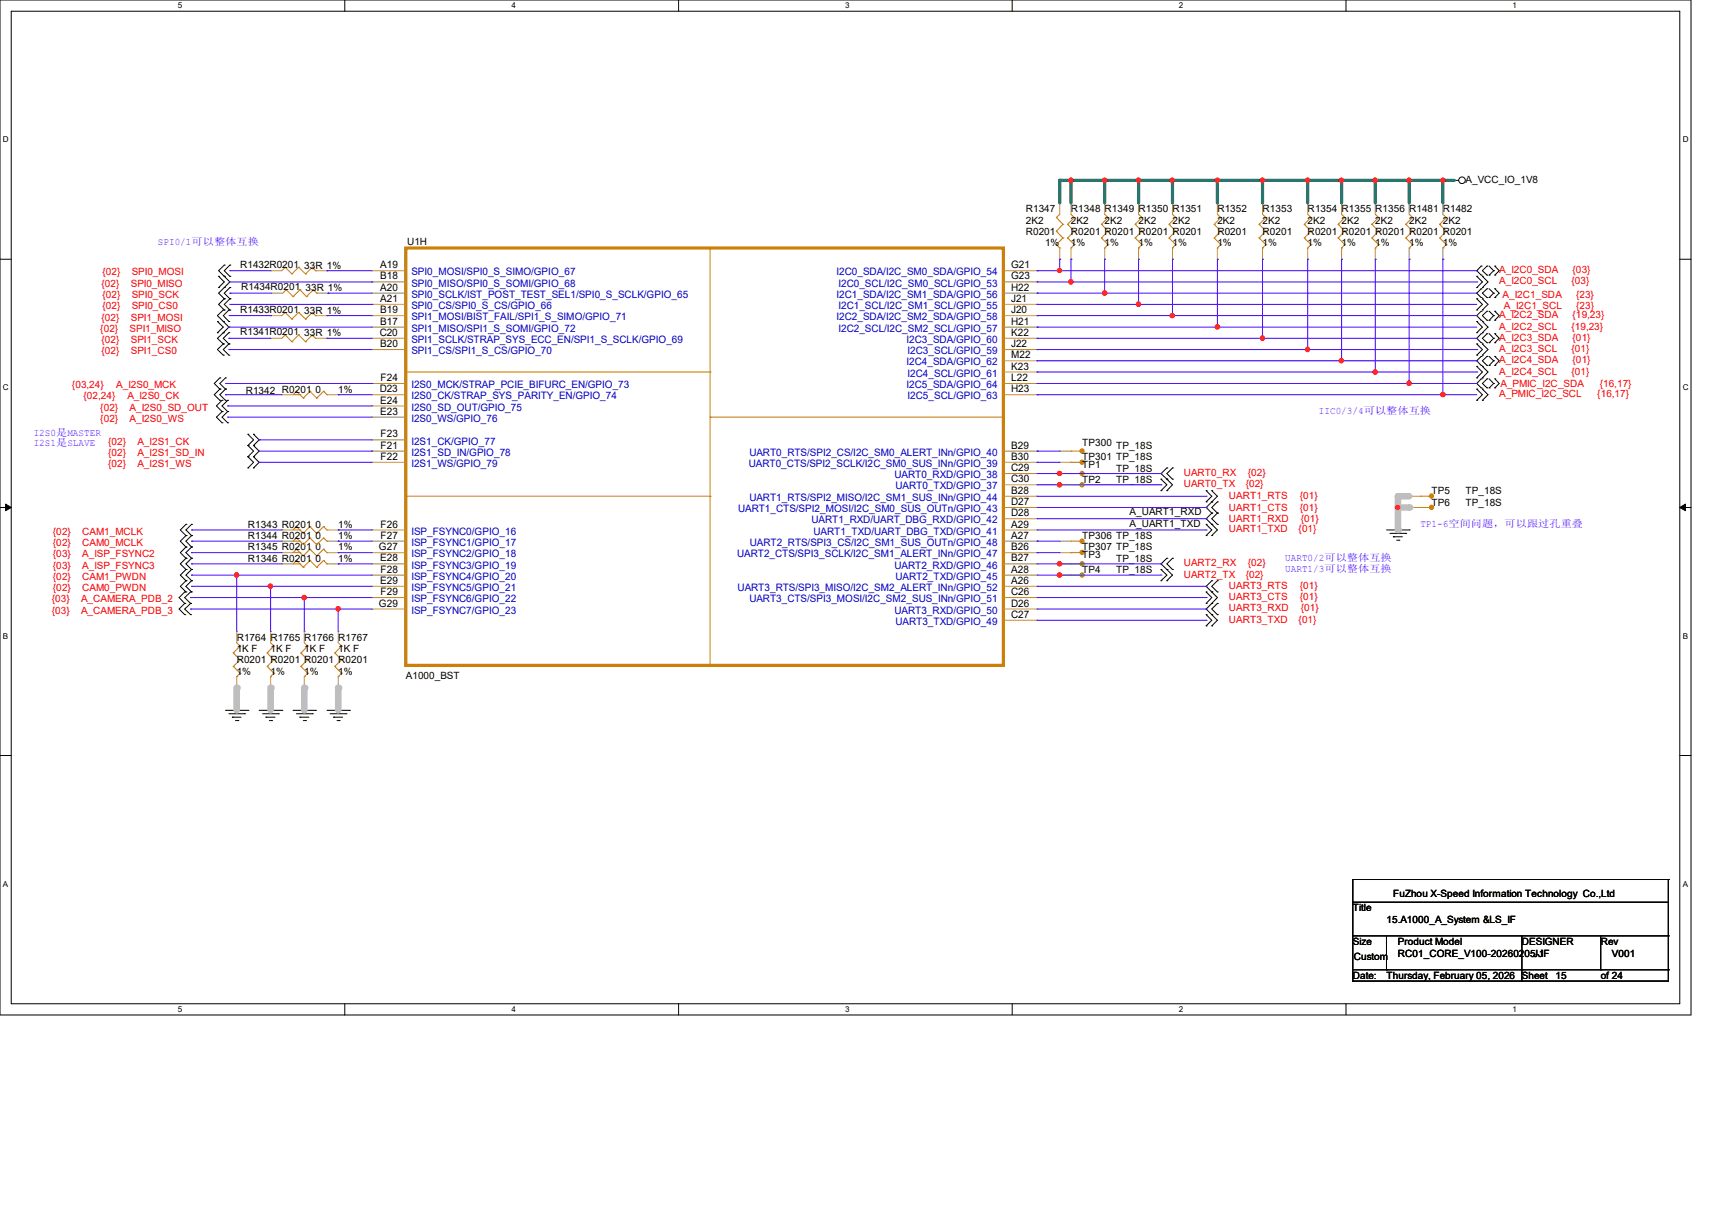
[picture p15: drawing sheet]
<svg xmlns="http://www.w3.org/2000/svg" width="297mm" height="210mm" viewBox="0 0 297 210" stroke-linecap="round" stroke-linejoin="round" font-family="sans-serif">
<defs><g id="words">
<g font-size="1.8">
<text x="66" y="46.5">A19</text>
<text x="175.4" y="46.5">G21</text>
<text x="66" y="48.5">B18</text>
<text x="66" y="50.4">A20</text>
<text x="66" y="52.4">A21</text>
<text x="175.4" y="48.5">G23</text>
<text x="175.4" y="50.4">H22</text>
<text x="175.4" y="52.4">J21</text>
<text x="65.9" y="58.3">C20</text>
<text x="66" y="54.3">B19</text>
<text x="66" y="56.3">B17</text>
<text x="175.4" y="54.3">J20</text>
<text x="175.4" y="56.3">H21</text>
<text x="175.4" y="58.3">K22</text>
<text x="66" y="60.2">B20</text>
<text x="175.4" y="60.2">J22</text>
<text x="175.4" y="62.1">M22</text>
<text x="175.4" y="64.1">K23</text>
<text x="65.9" y="68">D23</text>
<text x="66" y="70">E24</text>
<text x="66" y="71.9">E23</text>
<text x="66" y="66.1">F24</text>
<text x="175.4" y="66.1">L22</text>
<text x="175.4" y="68">H23</text>
<text x="66" y="77.8">F21</text>
<text x="66" y="75.9">F23</text>
<text x="175.4" y="77.8">B29</text>
<text x="66" y="79.8">F22</text>
<text x="175.4" y="79.8">B30</text>
<text x="175.4" y="81.7">C29</text>
<text x="175.4" y="83.7">C30</text>
<text x="175.4" y="85.6">B28</text>
<text x="175.4" y="87.6">D27</text>
<text x="175.4" y="89.5">D28</text>
<text x="65.7" y="95.4">G27</text>
<text x="66" y="91.5">F26</text>
<text x="66" y="93.4">F27</text>
<text x="175.4" y="91.5">A29</text>
<text x="175.4" y="93.4">A27</text>
<text x="175.4" y="95.4">B26</text>
<text x="66" y="97.4">E28</text>
<text x="66" y="101.3">E29</text>
<text x="66" y="99.3">F28</text>
<text x="175.4" y="97.4">B27</text>
<text x="175.4" y="99.3">A28</text>
<text x="175.4" y="101.3">A26</text>
<text x="65.7" y="105.2">G29</text>
<text x="66" y="103.2">F29</text>
<text x="175.4" y="103.2">C26</text>
<text x="175.4" y="105.2">D26</text>
<text x="175.4" y="107.1">C27</text>
</g>
<g font-size="1.8" fill="#00c">
<text x="71.4" y="47.8">SPI0_MOSI/SPI0_S_SIMO/GPIO_67</text>
<text x="145.1" y="47.8">I2C0_SDA/I2C_SM0_SDA/GPIO_54</text>
<text x="71.4" y="49.7">SPI0_MISO/SPI0_S_SOMI/GPIO_68</text>
<text x="71.4" y="51.6">SPI0_SCLK/IST_POST_TEST_SEL1/SPI0_S_SCLK/GPIO_65</text>
<text x="71.4" y="53.6">SPI0_CS/SPI0_S_CS/GPIO_66</text>
<text x="145.1" y="51.6">I2C1_SDA/I2C_SM1_SDA/GPIO_56</text>
<text x="145.5" y="49.7">I2C0_SCL/I2C_SM0_SCL/GPIO_53</text>
<text x="145.5" y="53.6">I2C1_SCL/I2C_SM1_SCL/GPIO_55</text>
<text x="71.4" y="55.5">SPI1_MOSI/BIST_FAIL/SPI1_S_SIMO/GPIO_71</text>
<text x="71.4" y="57.5">SPI1_MISO/SPI1_S_SOMI/GPIO_72</text>
<text x="71.4" y="59.5">SPI1_SCLK/STRAP_SYS_ECC_EN/SPI1_S_SCLK/GPIO_69</text>
<text x="145.1" y="55.5">I2C2_SDA/I2C_SM2_SDA/GPIO_58</text>
<text x="145.5" y="57.5">I2C2_SCL/I2C_SM2_SCL/GPIO_57</text>
<text x="157.3" y="59.5">I2C3_SDA/GPIO_60</text>
<text x="71.4" y="61.4">SPI1_CS/SPI1_S_CS/GPIO_70</text>
<text x="157.3" y="63.4">I2C4_SDA/GPIO_62</text>
<text x="157.4" y="61.4">I2C3_SCL/GPIO_59</text>
<text x="157.4" y="65.3">I2C4_SCL/GPIO_61</text>
<text x="71.4" y="71.2">I2S0_SD_OUT/GPIO_75</text>
<text x="71.4" y="69.3">I2S0_CK/STRAP_SYS_PARITY_EN/GPIO_74</text>
<text x="71.4" y="67.3">I2S0_MCK/STRAP_PCIE_BIFURC_EN/GPIO_73</text>
<text x="157.3" y="67.3">I2C5_SDA/GPIO_64</text>
<text x="157.4" y="69.3">I2C5_SCL/GPIO_63</text>
<text x="71.4" y="77.1">I2S1_CK/GPIO_77</text>
<text x="71.4" y="73.2">I2S0_WS/GPIO_76</text>
<text x="71.4" y="79">I2S1_SD_IN/GPIO_78</text>
<text x="71.4" y="81">I2S1_WS/GPIO_79</text>
<text x="129.9" y="81">UART0_CTS/SPI2_SCLK/I2C_SM0_SUS_INn/GPIO_39</text>
<text x="130" y="79">UART0_RTS/SPI2_CS/I2C_SM0_ALERT_INn/GPIO_40</text>
<text x="155.2" y="82.9">UART0_RXD/GPIO_38</text>
<text x="128.1" y="88.8">UART1_CTS/SPI2_MOSI/I2C_SM0_SUS_OUTn/GPIO_43</text>
<text x="130" y="86.9">UART1_RTS/SPI2_MISO/I2C_SM1_SUS_INn/GPIO_44</text>
<text x="155.4" y="84.9">UART0_TXD/GPIO_37</text>
<text x="71.4" y="92.7">ISP_FSYNC0/GPIO_16</text>
<text x="71.4" y="94.7">ISP_FSYNC1/GPIO_17</text>
<text x="130.1" y="94.7">UART2_RTS/SPI3_CS/I2C_SM1_SUS_OUTn/GPIO_48</text>
<text x="140.8" y="90.8">UART1_RXD/UART_DBG_RXD/GPIO_42</text>
<text x="141.1" y="92.7">UART1_TXD/UART_DBG_TXD/GPIO_41</text>
<text x="71.4" y="96.6">ISP_FSYNC2/GPIO_18</text>
<text x="71.4" y="98.6">ISP_FSYNC3/GPIO_19</text>
<text x="71.4" y="100.5">ISP_FSYNC4/GPIO_20</text>
<text x="127.9" y="96.6">UART2_CTS/SPI3_SCLK/I2C_SM1_ALERT_INn/GPIO_47</text>
<text x="155.2" y="98.6">UART2_RXD/GPIO_46</text>
<text x="155.4" y="100.5">UART2_TXD/GPIO_45</text>
<text x="71.4" y="102.5">ISP_FSYNC5/GPIO_21</text>
<text x="71.4" y="104.4">ISP_FSYNC6/GPIO_22</text>
<text x="71.4" y="106.4">ISP_FSYNC7/GPIO_23</text>
<text x="128" y="102.5">UART3_RTS/SPI3_MISO/I2C_SM2_ALERT_INn/GPIO_52</text>
<text x="130" y="104.4">UART3_CTS/SPI3_MOSI/I2C_SM2_SUS_INn/GPIO_51</text>
<text x="155.2" y="106.4">UART3_RXD/GPIO_50</text>
<text x="155.4" y="108.4">UART3_TXD/GPIO_49</text>
</g>
<g font-size="1.7">
<text x="254.2" y="31.7">A_VCC_IO_1V8</text>
<text x="178" y="36.8">R1347</text>
<text x="178" y="38.8">2K2</text>
<text x="178" y="40.7">R0201</text>
<text x="185.8" y="36.8">R1348 R1349 R1350 R1351</text>
<text x="185.8" y="38.8">2K2</text>
<text x="185.8" y="40.7">R0201 R0201 R0201 R0201</text>
<text x="191.6" y="38.8">2K2</text>
<text x="197.5" y="38.8">2K2</text>
<text x="203.4" y="38.8">2K2</text>
<text x="211.2" y="36.8">R1352</text>
<text x="211.2" y="38.8">2K2</text>
<text x="211.2" y="40.7">R0201</text>
<text x="219" y="36.8">R1353</text>
<text x="219" y="38.8">2K2</text>
<text x="219" y="40.7">R0201</text>
<text x="226.9" y="36.8">R1354 R1355 R1356 R1481 R1482</text>
<text x="226.9" y="38.8">2K2</text>
<text x="226.9" y="40.7">R0201 R0201 R0201 R0201 R0201</text>
<text x="232.7" y="38.8">2K2</text>
<text x="238.6" y="38.8">2K2</text>
<text x="244.5" y="38.8">2K2</text>
<text x="250.3" y="38.8">2K2</text>
<text x="41.7" y="46.4">R1432R0201</text>
<text x="52.8" y="46.6">33R 1%</text>
<text x="70.6" y="42.5">U1H</text>
<text x="181.3" y="42.7">1%</text>
<text x="185.8" y="42.7">1%</text>
<text x="191.6" y="42.7">1%</text>
<text x="197.5" y="42.7">1%</text>
<text x="203.4" y="42.7">1%</text>
<text x="211.2" y="42.7">1%</text>
<text x="219" y="42.7">1%</text>
<text x="226.9" y="42.7">1%</text>
<text x="232.7" y="42.7">1%</text>
<text x="238.6" y="42.7">1%</text>
<text x="244.5" y="42.7">1%</text>
<text x="250.3" y="42.7">1%</text>
<text x="41.8" y="50.3">R1434R0201</text>
<text x="53" y="50.5">33R 1%</text>
<text x="41.7" y="58.1">R1341R0201</text>
<text x="41.7" y="54.2">R1433R0201</text>
<text x="52.8" y="58.3">33R 1%</text>
<text x="52.8" y="54.4">33R 1%</text>
<text x="42.6" y="68.3">R1342 R0201</text>
<text x="54.7" y="68.1">0</text>
<text x="58.7" y="68.1">1%</text>
<text x="187.7" y="77.3">TP300</text>
<text x="193.6" y="77.9">TP_18S</text>
<text x="187.7" y="83.7">TP2</text>
<text x="187.7" y="79.8">TP301 TP_18S</text>
<text x="187.7" y="81.2">TP1</text>
<text x="193.6" y="81.8">TP_18S</text>
<text x="193.6" y="83.7">TP_18S</text>
<text x="196" y="89.4">A_UART1_RXD</text>
<text x="248.4" y="85.7">TP5</text>
<text x="248.4" y="87.7">TP6</text>
<text x="254.2" y="85.7">TP_18S</text>
<text x="254.2" y="87.7">TP_18S</text>
<text x="43" y="95.5">R1345 R0201</text>
<text x="43" y="91.6">R1343 R0201</text>
<text x="43" y="93.5">R1344 R0201</text>
<text x="54.7" y="95.5">0</text>
<text x="54.7" y="91.6">0</text>
<text x="54.7" y="93.5">0</text>
<text x="58.7" y="95.5">1%</text>
<text x="58.7" y="91.6">1%</text>
<text x="58.7" y="93.5">1%</text>
<text x="187.7" y="93.5">TP306 TP_18S</text>
<text x="187.7" y="95.5">TP307 TP_18S</text>
<text x="196" y="91.3">A_UART1_TXD</text>
<text x="43" y="97.4">R1346 R0201</text>
<text x="54.7" y="97.4">0</text>
<text x="58.7" y="97.4">1%</text>
<text x="187.7" y="96.9">TP3</text>
<text x="187.7" y="99.4">TP4</text>
<text x="193.6" y="97.4">TP_18S</text>
<text x="193.6" y="99.4">TP_18S</text>
<text x="41.1" y="111.1">R1764 R1765 R1766 R1767</text>
<text x="41.1" y="113.1">1K F</text>
<text x="46.9" y="113.1">1K F</text>
<text x="52.8" y="113.1">1K F</text>
<text x="58.7" y="113.1">1K F</text>
<text x="41.1" y="115">R0201 R0201 R0201 R0201</text>
<text x="41.1" y="117">1%</text>
<text x="46.9" y="117">1%</text>
<text x="52.8" y="117">1%</text>
<text x="58.7" y="117">1%</text>
<text x="70.4" y="117.8">A1000_BST</text>
<text x="241.7" y="155.5">FuZhou X-Speed Information Technology Co.,Ltd</text>
<text x="234.7" y="158.1">Title</text>
<text x="240.5" y="160">15.A1000_A_System &amp;LS_IF</text>
<text x="234.7" y="163.9">Size</text>
<text x="234.9" y="166.5">Custom</text>
<text x="242.5" y="165.9">RC01_CORE_V100-20260205-1</text>
<text x="242.5" y="163.9">Product Model</text>
<text x="264" y="163.9">DESIGNER</text>
<text x="266" y="165.9">JJF</text>
<text x="277.7" y="163.9">Rev</text>
<text x="279.6" y="165.9">V001</text>
<text x="234.7" y="169.8">Date:</text>
<text x="240.5" y="169.8">Thursday, February 05, 2026 Sheet</text>
<text x="269.9" y="169.8">15</text>
<text x="277.7" y="169.8">of 24</text>
</g>
<g font-size="1.7" fill="#f00">
<text x="17.8" y="47.8">{02}</text>
<text x="22.9" y="47.8">SPI0_MOSI</text>
<text x="260.1" y="47.4">A_I2C0_SDA</text>
<text x="272.8" y="47.4">{03}</text>
<text x="17.6" y="49.7">{02}</text>
<text x="17.8" y="51.7">{02}</text>
<text x="17.8" y="53.6">{02}</text>
<text x="22.7" y="49.7">SPI0_MISO</text>
<text x="22.9" y="51.7">SPI0_SCK</text>
<text x="22.9" y="53.6">SPI0_CS0</text>
<text x="260.1" y="49.3">A_I2C0_SCL</text>
<text x="260.7" y="51.7">A_I2C1_SDA</text>
<text x="260.9" y="53.6">A_I2C1_SCL</text>
<text x="272.6" y="49.3">{03}</text>
<text x="273.4" y="51.7">{23}</text>
<text x="273.4" y="53.6">{23}</text>
<text x="17.4" y="57.5">{02}</text>
<text x="17.6" y="55.6">{02}</text>
<text x="17.6" y="59.5">{02}</text>
<text x="22.5" y="57.5">SPI1_MISO</text>
<text x="22.7" y="55.6">SPI1_MOSI</text>
<text x="22.7" y="59.5">SPI1_SCK</text>
<text x="260.1" y="57.1">A_I2C2_SCL</text>
<text x="260.1" y="55.2">A_I2C2_SDA</text>
<text x="260.1" y="59.1">A_I2C3_SDA</text>
<text x="272.6" y="57.1">{19,23}</text>
<text x="272.8" y="55.2">{19,23}</text>
<text x="272.8" y="59.1">{01}</text>
<text x="17.6" y="61.5">{02}</text>
<text x="22.7" y="61.5">SPI1_CS0</text>
<text x="260.1" y="61">A_I2C3_SCL</text>
<text x="260.1" y="63">A_I2C4_SDA</text>
<text x="260.1" y="65">A_I2C4_SCL</text>
<text x="272.6" y="61">{01}</text>
<text x="272.6" y="65">{01}</text>
<text x="272.8" y="63">{01}</text>
<text x="12.5" y="67.3">{03,24}</text>
<text x="14.5" y="69.3">{02,24}</text>
<text x="17.4" y="71.2">{02}</text>
<text x="20.2" y="67.3">A_I2S0_MCK</text>
<text x="22.1" y="69.3">A_I2S0_CK</text>
<text x="22.5" y="71.2">A_I2S0_SD_OUT</text>
<text x="260.1" y="68.9">A_PMIC_I2C_SCL</text>
<text x="260.3" y="67.1">A_PMIC_I2C_SDA</text>
<text x="277.1" y="68.9">{16,17}</text>
<text x="277.5" y="67.1">{16,17}</text>
<text x="17.4" y="73.2">{02}</text>
<text x="18.8" y="77.1">{02}</text>
<text x="22.5" y="73.2">A_I2S0_WS</text>
<text x="23.8" y="77.1">A_I2S1_CK</text>
<text x="18.8" y="79">{02}</text>
<text x="18.8" y="81">{02}</text>
<text x="23.8" y="79">A_I2S1_SD_IN</text>
<text x="23.8" y="81">A_I2S1_WS</text>
<text x="205.4" y="82.5">UART0_RX</text>
<text x="216.5" y="82.5">{02}</text>
<text x="205.4" y="84.5">UART0_TX</text>
<text x="213.2" y="86.5">UART1_RTS</text>
<text x="213.2" y="88.6">UART1_CTS</text>
<text x="216.1" y="84.5">{02}</text>
<text x="225.5" y="86.5">{01}</text>
<text x="225.5" y="88.6">{01}</text>
<text x="9.2" y="92.7">{02}</text>
<text x="9.2" y="94.7">{02}</text>
<text x="14.3" y="92.7">CAM1_MCLK</text>
<text x="14.3" y="94.7">CAM0_MCLK</text>
<text x="213.2" y="90.6">UART1_RXD</text>
<text x="213.2" y="92.3">UART1_TXD</text>
<text x="225.3" y="92.3">{01}</text>
<text x="225.7" y="90.6">{01}</text>
<text x="9.2" y="100.6">{02}</text>
<text x="9.2" y="96.6">{03}</text>
<text x="9.2" y="98.6">{03}</text>
<text x="14.3" y="100.6">CAM1_PWDN</text>
<text x="14.3" y="96.6">A_ISP_FSYNC2</text>
<text x="14.3" y="98.6">A_ISP_FSYNC3</text>
<text x="205.4" y="98.2">UART2_RX</text>
<text x="205.4" y="100.2">UART2_TX</text>
<text x="216.1" y="100.2">{02}</text>
<text x="216.5" y="98.2">{02}</text>
<text x="9" y="104.5">{03}</text>
<text x="9" y="106.4">{03}</text>
<text x="9.2" y="102.5">{02}</text>
<text x="14.1" y="104.5">A_CAMERA_PDB_2</text>
<text x="14.1" y="106.4">A_CAMERA_PDB_3</text>
<text x="14.3" y="102.5">CAM0_PWDN</text>
<text x="213.2" y="102.1">UART3_RTS</text>
<text x="213.2" y="104.1">UART3_CTS</text>
<text x="213.2" y="106">UART3_RXD</text>
<text x="213.2" y="108">UART3_TXD</text>
<text x="225.3" y="108">{01}</text>
<text x="225.5" y="102.1">{01}</text>
<text x="225.5" y="104.1">{01}</text>
<text x="225.7" y="106">{01}</text>
</g>
<g font-size="1.7" fill="#8000ff">
<text x="27.4" y="42.5">SPI0/1可以整体互换</text>
<text x="228.8" y="71.8">IIC0/3/4可以整体互换</text>
<text x="5.8" y="75.7">I2S0是MASTER</text>
<text x="5.8" y="77.4">I2S1是SLAVE</text>
<text x="246.4" y="91.4">TP1-6空间问题，可以跟过孔重叠</text>
<text x="223" y="99.2">UART1/3可以整体互换</text>
<text x="223" y="97.2">UART0/2可以整体互换</text>
</g>
<g font-size="1.4">
<text x="30.9" y="1.4">5</text>
<text x="88.7" y="1.4">4</text>
<text x="146.6" y="1.4">3</text>
<text x="204.5" y="1.4">2</text>
<text x="262.4" y="1.4">1</text>
<text x=".5" y="24.7">D</text>
<text x="291.9" y="24.7">D</text>
<text x=".5" y="67.7">C</text>
<text x="291.9" y="67.7">C</text>
<text x=".5" y="110.7">B</text>
<text x="291.9" y="110.7">B</text>
<text x=".5" y="153.8">A</text>
<text x="291.9" y="153.8">A</text>
<text x="30.9" y="175.5">5</text>
<text x="88.7" y="175.5">4</text>
<text x="146.6" y="175.5">3</text>
<text x="204.5" y="175.5">2</text>
<text x="262.4" y="175.5">1</text>
</g>
</g></defs>
<path d="M0 0h293.4v176h-293.4zM1.9 1.9h289.5v172.2h-289.5z" fill="none" stroke="#000" stroke-width=".17"/>
<g fill="#fff">
<path d="M30.9 .2h.7v1.5h-.7z"/>
<path d="M30.9 174.3h.7v1.5h-.7z"/>
</g>
<path d="M59.8 0v1.9M59.8 174.1v1.9" fill="none" stroke="#000" stroke-width=".17"/>
<g fill="#fff">
<path d="M88.7 .2h.8v1.5h-.8z"/>
<path d="M88.7 174.3h.8v1.5h-.8z"/>
</g>
<path d="M117.7 0v1.9M117.7 174.1v1.9" fill="none" stroke="#000" stroke-width=".17"/>
<g fill="#fff">
<path d="M146.6 .2h.8v1.5h-.8z"/>
<path d="M146.6 174.3h.8v1.5h-.8z"/>
</g>
<path d="M175.6 0v1.9M175.6 174.1v1.9" fill="none" stroke="#000" stroke-width=".17"/>
<g fill="#fff">
<path d="M204.5 .2h.8v1.5h-.8z"/>
<path d="M204.5 174.3h.8v1.5h-.8z"/>
</g>
<path d="M233.5 0v1.9M233.5 174.1v1.9" fill="none" stroke="#000" stroke-width=".17"/>
<g fill="#fff">
<path d="M262.4 .2h.8v1.5h-.8z"/>
<path d="M262.4 174.3h.8v1.5h-.8z"/>
<path d="M.5 23.5h1v1.5h-1z"/>
<path d="M291.9 23.5h1v1.5h-1z"/>
<path d="M.5 66.5h1v1.5h-1z"/>
<path d="M291.9 66.5h1v1.5h-1z"/>
</g>
<path d="M0 45h1.9M291.4 45h2" fill="none" stroke="#000" stroke-width=".17"/>
<g fill="#fff">
<path d="M.5 109.5h.9v1.5h-.9z"/>
<path d="M291.9 109.5h.9v1.5h-.9z"/>
</g>
<path d="M0 88h1.9M291.4 88h2" fill="none" stroke="#000" stroke-width=".17"/>
<path d="M1 87.4l.9 .6-.9 .6zM291.4 88l1-.6v1.2z" fill="#000" stroke="#000" stroke-width=".17"/>
<g fill="#fff">
<path d="M.5 152.5h.9v1.6h-.9z"/>
<path d="M291.9 152.5h.9v1.6h-.9z"/>
</g>
<g fill="none" stroke="#000" stroke-width=".17">
<path d="M252.3 31.3h.1M252.3 31.3h.8M37.7 55.8h.1M37.7 57.7h.1M37.7 55.8l1 .9-1 1M37.9 47.9h.1M37.9 49.9h.1M37.9 47.9l1 1-1 1M38.7 53.8h.1M38.7 55.8h.1M38.7 57.7h.1M38.7 59.6h.1"/>
<path d="M38.7 53.8l-1 .9 2 2-1 1M38.7 57.7l-1 1 1 .9M38.7 59.6l-1 1 1 1M38.9 46h.1M38.9 47.9h.1M38.9 49.9h.1M38.9 51.8h.1M38.9 53.8h.1M38.9 46l-1 .9 2 2-2 1.9 1 1M38.9 51.8l-1 1 1 1M39.7 53.8h.1M39.7 55.8h.1"/>
<path d="M39.7 57.7h.1M39.7 59.6h.1M39.7 53.8l-1 .9 1 1.1M39.7 57.7l-1 1 1 .9M39.7 59.6l-1 1 1 1M39.9 46h.1M39.9 47.9h.1M39.9 49.9h.1M39.9 51.8h.1M39.9 53.8h.1M39.9 46l-1 .9 1 1M39.9 49.9l-1 .9 1 1"/>
<path d="M39.9 51.8l-1 1 1 1M256.2 57.7h.1M256.2 55.8h.1M256.2 59.6h.1M256.2 51.8h.1M256.2 53.8h.1M256.2 49.9h.1M256.2 47.9h.1M256.2 55.8l1 .9-1 1M256.2 51.8l1 1-1 1M256.2 59.6l1 1-1 1M256.2 47.9l1 1-1 1"/>
<path d="M257 55.5h.1M257 54h.1M257 59.4h.1M257 57.9h.1M257 51.6h.1M257 50.1h.1M257 47.7h.1M257 46.1h.1M257 54l-.8 .7 .8 .8M257 50.1l-.8 .7 .8 .8M257 57.9l-.8 .8 .8 .7M257 46.1l-.8 .8 .8 .8"/>
<path d="M257.2 57.7h.1M257.2 55.8h.1M257.2 59.6h.1M257.2 51.8h.1M257.2 53.8h.1M257.2 49.9h.1M257.2 47.9h.1M257.2 55.8l.9 .9-.9 1M257.2 51.8l.9 1-.9 1M257.2 59.6l.9 1-.9 1M257.2 47.9l.9 1-.9 1M258 55.5h.1"/>
<path d="M258 54h.1M258 59.4h.1M258 57.9h.1M258 51.6h.1M258 50.1h.1M258 47.7h.1M258 46.1h.1M258 54l-.8 .7 .8 .8M258 57.9l-.8 .8 .8 .7M258 50.1l-.8 .7 .8 .8M258 46.1l-.8 .8 .8 .8M258.4 55.5h.1"/>
<path d="M258.4 59.4h.1M258.4 51.6h.1M258.4 47.7h.1M258.4 54l.7 .7M258.4 57.9l.7 .8M258.4 50.1l.7 .7M258.4 46.1l.7 .8M259.1 54.7h.1M259.1 58.7h.1M259.1 50.8h.1M259.1 46.9h.1M259.1 54.7l-.7 .8"/>
<path d="M259.1 58.7l-.7 .7M259.1 50.8l-.7 .8M259.1 46.9l-.7 .8M259.3 54h.1M259.3 55.5h.1M259.3 57.9h.1M259.3 59.4h.1M259.3 50.1h.1M259.3 51.6h.1M259.3 46.1h.1M259.3 47.7h.1M259.3 50.1l.8 .7-.8 .8"/>
<path d="M259.3 54l.8 .7-.8 .8M259.3 57.9l.8 .8-.8 .7M259.3 46.1l.8 .8-.8 .8M38.1 67.5h.1M38.1 69.4h.1M38.1 65.5h.1M38.1 67.5l-.9 1 .9 .9M38.1 65.5l-.9 1 .9 1M38.5 69.4h.1M38.5 71.4h.1M38.5 73.3h.1M38.5 69.4l-1 1 1 1"/>
<path d="M38.5 71.4l-1 .9 1 1M38.7 61.6h.1M39.1 67.5h.1M39.1 69.4h.1M39.1 65.5h.1M39.1 67.5l-1 1 1 .9M39.1 65.5l-1 1 1 1M39.5 69.4h.1M39.5 71.4h.1M39.5 73.3h.1M39.5 69.4l-1 1 1 1M39.5 71.4l-1 .9 1 1"/>
<path d="M39.7 61.6h.1M43 77.3h.1M43 79.2h.1M43 75.3h.1M43 79.2l1 1-1 1M43 77.3l1 .9-1 1M43 75.3l1 1-1 1M44 79.2h.1M44 77.3h.1M44 75.3h.1M44 77.3l1 .9-1 1M44 79.2l1 1-1 1"/>
<path d="M44 75.3l1 1-1 1M256.2 69.4h.1M256.2 67.5h.1M256.2 61.6h.1M256.2 65.5h.1M256.2 63.5h.1M256.2 67.5l1 1-1 .9M256.2 63.5l1 1-1 1M257 67.3h.1M257 65.7h.1M257 63.4h.1M257 61.8h.1"/>
<path d="M257 65.7l-.8 .8 .8 .8M257 61.8l-.8 .8 .8 .8M257.2 69.4h.1M257.2 67.5h.1M257.2 61.6h.1M257.2 65.5h.1M257.2 63.5h.1M257.2 67.5l.9 1-.9 .9M257.2 63.5l.9 1-.9 1M258 67.3h.1M258 65.7h.1M258 63.4h.1"/>
<path d="M258 61.8h.1M258 65.7l-.8 .8 .8 .8M258 61.8l-.8 .8 .8 .8M258.4 67.3h.1M258.4 63.4h.1M258.4 65.7l.7 .8M258.4 61.8l.7 .8M259.1 66.5h.1M259.1 62.6h.1M259.1 66.5l-.7 .8M259.1 62.6l-.7 .8M259.3 65.7h.1"/>
<path d="M259.3 67.3h.1M259.3 61.8h.1M259.3 63.4h.1M259.3 65.7l.8 .8-.8 .8M259.3 61.8l.8 .8-.8 .8M32.3 90.9h.1M32.3 92.9h.1M32.3 98.8h.1M32.3 94.9h.1M32.3 96.8h.1M32.3 90.9l-1 1 1 1M32.3 98.8l-1 .9 1 1"/>
<path d="M32.3 92.9l-1 1 1 1M32.3 94.9l-1 .9 1 1M32.3 96.8l-1 1 1 1M33.2 90.9h.1M33.2 92.9h.1M33.2 98.8h.1M33.2 94.9h.1M33.2 96.8h.1M33.2 90.9l-.9 1 .9 1M33.2 98.8l-.9 .9 .9 1M33.2 92.9l-.9 1 .9 1M33.2 94.9l-.9 .9 .9 1"/>
<path d="M33.2 96.8l-.9 1 .9 1M43 81.2h.1M44 81.2h.1M201.4 85.1h.1M201.4 83.1h.1M201.4 98.8h.1M201.4 83.1l1 1-1 1M201.4 98.8l1 .9-1 1M202.4 83.1h.1M202.4 81.2h.1M202.4 85.1h.1M202.4 98.8h.1"/>
<path d="M202.4 96.8h.1M202.4 81.2l-1 .9 1 1M202.4 83.1l1 1-1 1M202.4 96.8l-1 1 1 1M202.4 98.8l1 .9-1 1M203.4 81.2h.1M203.4 83.1h.1M203.4 96.8h.1M203.4 98.8h.1M203.4 81.2l-1 .9 1 1M203.4 96.8l-1 1 1 1M209.3 87h.1"/>
<path d="M209.3 85.1h.1M209.3 92.9h.1M209.3 90.9h.1M209.3 85.1l.9 1-.9 .9M209.3 90.9l.9 1-.9 1M210.2 87h.1M210.2 85.1h.1M210.2 89h.1M210.2 90.9h.1M210.2 92.9h.1M210.2 85.1l1 1-1.9 1.9 .9 1M210.2 89l-.9 1 1.9 1.9-1 1"/>
<path d="M211.2 89h.1M211.2 87h.1M211.2 90.9h.1M211.2 87l-1 1 1 1M211.2 89l-1 1 1 .9M240.5 91.9h4M241.1 92.5h2.8M241.7 93.1h.1M241.7 93.1h1.6M242.3 93.7h.4M242.7 93.7h.1M243.9 92.5h.1"/>
<path d="M244.5 91.9h.1M32 102.7h.1M32 104.6h.1M32 106.6h.1M32 102.7l-.9 .9 .9 1M32 104.6l-.9 1 .9 1M32.3 100.7h.1M32.3 102.7h.1M32.3 100.7l-1 1 1 1M33.1 102.7h.1M33.1 104.6h.1M33.1 106.6h.1"/>
<path d="M33.1 102.7l-1.1 .9 1.1 1M33.1 104.6l-1.1 1 1.1 1M33.2 100.7h.1M33.2 102.7h.1M33.2 100.7l-.9 1 .9 1M201.4 100.7h.1M202.4 100.7h.1M209.3 104.6h.1M209.3 102.7h.1M209.3 108.5h.1M209.3 106.6h.1M209.3 102.7l.9 .9-.9 1"/>
<path d="M209.3 106.6l.9 1-.9 .9M210.2 100.7h.1M210.2 102.7h.1M210.2 104.6h.1M210.2 106.6h.1M210.2 108.5h.1M210.2 104.6l-.9 1 1.9 2-1 .9M210.2 100.7l-.9 1 1.9 1.9-1 1M211.2 102.7h.1M211.2 100.7h.1M211.2 106.6h.1M211.2 104.6h.1"/>
<path d="M211.2 104.6l-1 1 1 1M211.2 100.7l-1 1 1 1M0 131h1.9M39.1 123.2h3.9M39.7 123.8h2.7M40.3 124.4h.1M40.3 124.4h1.5M40.9 125h.4M41.3 125h.1M42.4 123.8h.1M43 123.2h.1M45 123.2h3.9"/>
<path d="M45.6 123.8h2.7M46.1 124.4h.1M46.1 124.4h1.6M46.7 125h.4M47.1 125h.1M48.3 123.8h.1M48.9 123.2h.1M50.8 123.2h3.9M51.4 123.8h2.8M52 124.4h.1M52 124.4h1.6M52.6 125h.4"/>
<path d="M53 125h.1M54.2 123.8h.1M54.7 123.2h.1M56.7 123.2h3.9M57.3 123.8h2.7M57.9 124.4h.1M57.9 124.4h1.5M58.5 125h.3M58.8 125h.1M60 123.8h.1M60.6 123.2h.1M291.4 131h2"/>
<path d="M234.7 156.5h.1M234.7 156.5h54.7M289.4 152.5h.1M289.4 152.5h-54.7v17.6M289.4 152.5v17.6h-54.7M234.7 170.1h.1M234.7 162.3h54.7M234.7 168.2h54.7M240.5 168.2h.1M240.5 162.3v5.9M264 168.2h.1M264 170.1h.1"/>
<path d="M264 162.3v7.8M277.7 168.2h.1M277.7 162.3v5.9M289.4 162.3h.1M289.4 168.2h.1"/>
<circle cx="253.6" cy="31.3" r=".57"/>
</g>
<g fill="none" stroke="#cc8006" stroke-width=".17">
<path d="M183.3 37.7h.1M183.3 37.7l1.1 1.2M183.9 37.2l-.6 .5M184.4 38.9h.1M184.4 38.9l-1.1 1.2M185.2 38.9h.1M185.2 38.9l1.2 1.2M185.8 37.2l.6 .5M186.4 37.7h.1M186.4 37.7l-1.2 1.2M191.1 38.9h.1M191.1 38.9l1.1 1.2"/>
<path d="M191.6 37.2l.6 .5M192.2 37.7h.1M192.2 37.7l-1.1 1.2M196.9 38.9h.1M196.9 38.9l1.2 1.2M197.5 37.2l.6 .5M198.1 37.7h.1M198.1 37.7l-1.2 1.2M202.8 38.9h.1M202.8 38.9l1.2 1.2M203.4 37.2l.6 .5M204 37.7h.1"/>
<path d="M204 37.7l-1.2 1.2M210.7 38.9h.1M210.7 38.9l1.1 1.2M211.2 37.2l.6 .5M211.8 37.7h.1M211.8 37.7l-1.1 1.2M218.4 38.9h.1M218.4 38.9l1.2 1.2M219 37.2l.6 .5M219.6 37.7h.1M219.6 37.7l-1.2 1.2M226.3 38.9h.1"/>
<path d="M226.3 38.9l1.2 1.2M226.9 37.2l.6 .5M227.5 37.7h.1M227.5 37.7l-1.2 1.2M232.2 38.9h.1M232.2 38.9l1.1 1.2M232.7 37.2l.6 .5M233.3 37.7h.1M233.3 37.7l-1.1 1.2M238 38.9h.1M238 38.9l1.2 1.2M238.6 37.2l.6 .5"/>
<path d="M239.2 37.7h.1M239.2 37.7l-1.2 1.2M243.9 38.9h.1M243.9 38.9l1.2 1.2M244.5 37.2l.6 .5M245.1 37.7h.1M245.1 37.7l-1.2 1.2M249.8 38.9h.1M249.8 38.9l1.1 1.2M250.3 37.2l.6 .5M250.9 37.7h.1M250.9 37.7l-1.1 1.2"/>
<path d="M49.5 46.4h.1M49.5 58.1h.1M49.5 54.2h.1M49.5 46.4l-.6 .5M49.5 46.4l1.1 1.1M49.5 58.1l-.6 .6M49.5 58.1l1.1 1.2M49.5 54.2l-.6 .5M49.5 54.2l1.1 1.1M49.7 50.2h.1M49.7 50.2l-.6 .6M49.7 50.2l1.1 1.2"/>
<path d="M50.6 47.5h.1M50.6 59.3h.1M50.6 55.3h.1M50.8 51.4h.1M51.8 46.4h.1M51.8 58.1h.1M51.8 54.2h.1M51.8 46.4l-1.2 1.1M51.8 46.4l1.2 1.1M51.8 58.1l-1.2 1.2M51.8 58.1l1.2 1.2M51.8 54.2l-1.2 1.1"/>
<path d="M51.8 54.2l1.2 1.1M52 50.2h.1M52 50.2l-1.2 1.2M52 50.2l1.2 1.2M53 47.5h.1M53 59.3h.1M53 55.3h.1M53.2 51.4h.1M54.2 46.4h.1M54.2 58.1h.1M54.2 54.2h.1M54.2 46.4l-1.2 1.1"/>
<path d="M54.2 46.4l.5 .5M54.2 58.1l-1.2 1.2M54.2 58.1l.5 .6M54.2 54.2l-1.2 1.1M54.2 54.2l.5 .5M54.4 50.2h.1M54.4 50.2l-1.2 1.2M54.4 50.2l.5 .6M54.7 46.9h.1M54.7 58.7h.1M54.7 54.7h.1M54.9 50.8h.1"/>
<path d="M123.2 43v72.4M183.3 40.1h.1M183.3 42.4h.1M183.3 40.1l1.1 1.2M183.3 42.4l.6 .6M183.9 43h.1M184.4 41.3h.1M184.4 41.3l-1.1 1.1M185.2 41.3h.1M185.2 41.3l1.2 1.1M185.8 43h.1M186.4 40.1h.1"/>
<path d="M186.4 42.4h.1M186.4 40.1l-1.2 1.2M186.4 42.4l-.6 .6M191.1 41.3h.1M191.1 41.3l1.1 1.1M191.6 43h.1M192.2 40.1h.1M192.2 42.4h.1M192.2 40.1l-1.1 1.2M192.2 42.4l-.6 .6M196.9 41.3h.1M196.9 41.3l1.2 1.1"/>
<path d="M197.5 43h.1M198.1 40.1h.1M198.1 42.4h.1M198.1 40.1l-1.2 1.2M198.1 42.4l-.6 .6M202.8 41.3h.1M202.8 41.3l1.2 1.1M203.4 43h.1M204 40.1h.1M204 42.4h.1M204 40.1l-1.2 1.2M204 42.4l-.6 .6"/>
<path d="M210.7 41.3h.1M210.7 41.3l1.1 1.1M211.2 43h.1M211.8 40.1h.1M211.8 42.4h.1M211.8 40.1l-1.1 1.2M211.8 42.4l-.6 .6M218.4 41.3h.1M218.4 41.3l1.2 1.1M219 43h.1M219.6 40.1h.1M219.6 42.4h.1"/>
<path d="M219.6 40.1l-1.2 1.2M219.6 42.4l-.6 .6M226.3 41.3h.1M226.3 41.3l1.2 1.1M226.9 43h.1M227.5 40.1h.1M227.5 42.4h.1M227.5 40.1l-1.2 1.2M227.5 42.4l-.6 .6M232.2 41.3h.1M232.2 41.3l1.1 1.1M232.7 43h.1"/>
<path d="M233.3 40.1h.1M233.3 42.4h.1M233.3 40.1l-1.1 1.2M233.3 42.4l-.6 .6M238 41.3h.1M238 41.3l1.2 1.1M238.6 43h.1M239.2 40.1h.1M239.2 42.4h.1M239.2 40.1l-1.2 1.2M239.2 42.4l-.6 .6M243.9 41.3h.1"/>
<path d="M243.9 41.3l1.2 1.1M244.5 43h.1M245.1 40.1h.1M245.1 42.4h.1M245.1 40.1l-1.2 1.2M245.1 42.4l-.6 .6M249.8 41.3h.1M249.8 41.3l1.1 1.1M250.3 43h.1M250.9 40.1h.1M250.9 42.4h.1M250.9 40.1l-1.1 1.2"/>
<path d="M250.9 42.4l-.6 .6M51.4 67.9h.1M51.4 67.9l-.6 .6h1.2M51.4 67.9l1.2 1.1M52 68.5h.1M52.6 69h.1M53.8 67.9h.1M53.8 67.9l-1.2 1.1M53.8 67.9l1.1 1.1M54.9 69h.1M56.1 67.9h.1M56.1 67.9l-1.2 1.1"/>
<path d="M56.1 67.9l.6 .6M56.7 68.5h.1M70.4 64.5h52.8M123.2 72.3h.1M123.2 64.5h.1M123.2 72.3h50.9M185.8 78.2h.1M185.8 78.2h1.9M51.4 95.2h.1M51.4 97.2h.1M51.4 91.3h.1M51.4 93.3h.1"/>
<path d="M51.4 93.3l-.6 .6h1.2M51.4 95.2l-.6 .6h1.2M51.4 95.2l1.2 1.2M51.4 97.2l-.6 .6h1.2M51.4 97.2l1.2 1.2M51.4 91.3l-.6 .6h1.2M51.4 91.3l1.2 1.2M51.4 93.3l1.2 1.1M52 95.8h.1M52 97.8h.1M52 91.9h.1M52 93.9h.1"/>
<path d="M52.6 96.4h.1M52.6 98.4h.1M52.6 92.5h.1M52.6 94.4h.1M53.8 95.2h.1M53.8 97.2h.1M53.8 91.3h.1M53.8 93.3h.1M53.8 95.2l-1.2 1.2M53.8 95.2l1.1 1.2M53.8 97.2l-1.2 1.2M53.8 97.2l1.1 1.2"/>
<path d="M53.8 91.3l-1.2 1.2M53.8 91.3l1.1 1.2M53.8 93.3l-1.2 1.1M53.8 93.3l1.1 1.1M54.9 96.4h.1M54.9 98.4h.1M54.9 92.5h.1M54.9 94.4h.1M56.1 95.2h.1M56.1 97.2h.1M56.1 91.3h.1M56.1 93.3h.1"/>
<path d="M56.1 95.2l-1.2 1.2M56.1 95.2l.6 .6M56.1 97.2l-1.2 1.2M56.1 97.2l.6 .6M56.1 91.3l-1.2 1.2M56.1 91.3l.6 .6M56.1 93.3l-1.2 1.1M56.1 93.3l.6 .6M56.7 95.8h.1M56.7 97.8h.1M56.7 91.9h.1M56.7 93.9h.1"/>
<path d="M70.4 86.1h52.8M123.2 86.1h.1M185.8 93.9h.1M185.8 84.1h.1M185.8 95.8h.1M185.8 97.8h.1M185.8 99.7h.1M185.8 80.2h.1M185.8 82.1h.1M185.8 93.9h1.9M185.8 84.1h1.9M185.8 95.8h1.9"/>
<path d="M185.8 97.8h1.9M185.8 99.7h1.9M185.8 80.2h1.9M185.8 82.1h1.9M246.4 86.1h.1M246.4 88h.1M246.4 86.1h2M246.4 88h2M40.5 113.2h.1M40.5 115.6h.1M40.5 113.2l1.2 1.2M40.5 115.6l1.2 1.2"/>
<path d="M41.1 117.3h.1M41.1 111.5l.6 .6M41.7 112.1h.1M41.7 114.4h.1M41.7 116.8h.1M41.7 112.1l-1.2 1.1M41.7 114.4l-1.2 1.2M41.7 116.8l-.6 .5M46.4 113.2h.1M46.4 115.6h.1M46.4 113.2l1.1 1.2M46.4 115.6l1.1 1.2"/>
<path d="M46.9 117.3h.1M46.9 111.5l.6 .6M47.5 112.1h.1M47.5 114.4h.1M47.5 116.8h.1M47.5 112.1l-1.1 1.1M47.5 114.4l-1.1 1.2M47.5 116.8l-.6 .5M52.2 113.2h.1M52.2 115.6h.1M52.2 113.2l1.2 1.2M52.2 115.6l1.2 1.2"/>
<path d="M52.8 117.3h.1M52.8 111.5l.6 .6M53.4 112.1h.1M53.4 114.4h.1M53.4 116.8h.1M53.4 112.1l-1.2 1.1M53.4 114.4l-1.2 1.2M53.4 116.8l-.6 .5M58.1 113.2h.1M58.1 115.6h.1M58.1 113.2l1.2 1.2M58.1 115.6l1.2 1.2"/>
<path d="M58.7 117.3h.1M58.7 111.5l.6 .6M59.3 112.1h.1M59.3 114.4h.1M59.3 116.8h.1M59.3 112.1l-1.2 1.1M59.3 114.4l-1.2 1.2M59.3 116.8l-.6 .5M123.2 115.4h.1"/>
</g>
<g fill="none" stroke="#a84" stroke-width=".17">
<path d="M183.9 35.2h.1M183.9 35.2v2M185.8 35.2h.1M185.8 35.2v2M191.6 35.2h.1M191.6 35.2v2M197.5 35.2h.1M197.5 35.2v2M203.4 35.2h.1M203.4 35.2v2M211.2 35.2h.1M211.2 35.2v2"/>
<path d="M219 35.2h.1M219 35.2v2M226.9 35.2h.1M226.9 35.2v2M232.7 35.2h.1M232.7 35.2v2M238.6 35.2h.1M238.6 35.2v2M244.5 35.2h.1M244.5 35.2v2M250.3 35.2h.1M250.3 35.2v2"/>
<path d="M46.9 46.9h.1M46.9 58.7h.1M46.9 54.7h.1M46.9 46.9h2M46.9 58.7h2M46.9 54.7h2M47.1 50.8h.1M47.1 50.8h2M54.7 46.9h2M54.7 58.7h2M54.7 54.7h2M54.9 50.8h2"/>
<path d="M56.7 46.9h.1M56.7 58.7h.1M56.7 54.7h.1M56.9 50.8h.1M64.5 46.9h.1M64.5 48.9h.1M64.5 50.8h.1M64.5 52.8h.1M64.5 54.7h.1M64.5 56.7h.1M64.5 58.7h.1M64.5 46.9h5.9"/>
<path d="M64.5 58.7h5.9M64.5 54.7h5.9M64.5 48.9h5.9M64.5 50.8h5.9M64.5 52.8h5.9M64.5 56.7h5.9M174.1 46.9h5.8M174.1 58.7h5.8M174.1 54.7h5.8M174.1 48.9h5.8M174.1 50.8h5.8M174.1 52.8h5.8"/>
<path d="M174.1 56.7h5.8M179.9 46.9h.1M179.9 48.9h.1M179.9 50.8h.1M179.9 52.8h.1M179.9 54.7h.1M179.9 56.7h.1M179.9 58.7h.1M183.9 45h.1M183.9 43v2M185.8 45h.1M185.8 43v2"/>
<path d="M191.6 45h.1M191.6 43v2M197.5 45h.1M197.5 43v2M203.4 45h.1M203.4 43v2M211.2 45h.1M211.2 43v2M219 45h.1M219 43v2M226.9 45h.1M226.9 43v2"/>
<path d="M232.7 45h.1M232.7 43v2M238.6 45h.1M238.6 43v2M244.5 45h.1M244.5 43v2M250.3 45h.1M250.3 43v2M48.9 68.5h.1M48.9 68.5h1.9M56.7 68.5h2M58.7 68.5h.1"/>
<path d="M64.5 60.6h.1M64.5 78.2h.1M64.5 76.3h.1M64.5 70.4h.1M64.5 72.3h.1M64.5 68.5h.1M64.5 66.5h.1M64.5 68.5h5.9M64.5 60.6h5.9M64.5 78.2h5.9M64.5 76.3h5.9M64.5 70.4h5.9"/>
<path d="M64.5 72.3h5.9M64.5 66.5h5.9M174.1 68.5h5.8M174.1 60.6h5.8M174.1 62.6h5.8M174.1 64.5h5.8M174.1 78.2h5.8M174.1 66.5h5.8M179.9 60.6h.1M179.9 62.6h.1M179.9 64.5h.1M179.9 78.2h.1"/>
<path d="M179.9 66.5h.1M179.9 68.5h.1M183.9 78.2h.1M183.9 78.2h1.9M48.9 95.8h.1M48.9 97.8h.1M48.9 91.9h.1M48.9 93.9h.1M48.9 93.9h1.9M48.9 95.8h1.9M48.9 97.8h1.9M48.9 91.9h1.9"/>
<path d="M56.7 93.9h2M56.7 95.8h2M56.7 97.8h2M56.7 91.9h2M58.7 95.8h.1M58.7 97.8h.1M58.7 91.9h.1M58.7 93.9h.1M64.5 80.2h.1M64.5 91.9h.1M64.5 93.9h.1M64.5 95.8h.1"/>
<path d="M64.5 97.8h.1M64.5 99.7h.1M64.5 93.9h5.9M64.5 95.8h5.9M64.5 97.8h5.9M64.5 99.7h5.9M64.5 80.2h5.9M64.5 91.9h5.9M174.1 93.9h5.8M174.1 84.1h5.8M174.1 95.8h5.8M174.1 86.1h5.8"/>
<path d="M174.1 88h5.8M174.1 97.8h5.8M174.1 99.7h5.8M174.1 80.2h5.8M174.1 82.1h5.8M174.1 90h5.8M174.1 91.9h5.8M179.9 80.2h.1M179.9 82.1h.1M179.9 84.1h.1M179.9 86.1h.1M179.9 88h.1"/>
<path d="M179.9 90h.1M179.9 91.9h.1M179.9 93.9h.1M179.9 95.8h.1M179.9 97.8h.1M179.9 99.7h.1M183.9 93.9h.1M183.9 84.1h.1M183.9 95.8h.1M183.9 97.8h.1M183.9 99.7h.1M183.9 80.2h.1"/>
<path d="M183.9 82.1h.1M183.9 93.9h1.9M183.9 84.1h1.9M183.9 95.8h1.9M183.9 97.8h1.9M183.9 99.7h1.9M183.9 80.2h1.9M183.9 82.1h1.9M244.5 86.1h.1M244.5 88h.1M244.5 86.1h1.9M244.5 88h1.9"/>
<path d="M41.1 109.5h.1M41.1 119.3h.1M41.1 109.5v2M41.1 117.3v2M46.9 109.5h.1M46.9 119.3h.1M46.9 109.5v2M46.9 117.3v2M52.8 109.5h.1M52.8 119.3h.1M52.8 109.5v2M52.8 117.3v2"/>
<path d="M58.7 109.5h.1M58.7 119.3h.1M58.7 109.5v2M58.7 117.3v2M64.5 101.7h.1M64.5 103.6h.1M64.5 105.6h.1M64.5 101.7h5.9M64.5 103.6h5.9M64.5 105.6h5.9M174.1 101.7h5.8M174.1 103.6h5.8"/>
<path d="M174.1 105.6h5.8M174.1 107.6h5.8M179.9 101.7h.1M179.9 103.6h.1M179.9 105.6h.1M179.9 107.6h.1"/>
</g>
<g fill="#cc8006" stroke="#cc8006" stroke-width=".17">
<circle cx="187.7" cy="93.9" r=".37"/>
<circle cx="187.7" cy="84.1" r=".37"/>
<circle cx="187.7" cy="95.8" r=".37"/>
<circle cx="248.3" cy="86" r=".37"/>
<circle cx="248.3" cy="88" r=".37"/>
<circle cx="187.7" cy="97.8" r=".37"/>
<circle cx="187.7" cy="99.7" r=".37"/>
<circle cx="187.7" cy="78.2" r=".37"/>
<circle cx="187.7" cy="80.2" r=".37"/>
<circle cx="187.7" cy="82.1" r=".37"/>
</g>
<path d="M70.4 43h103.7v72.4h-103.7z" fill="none" stroke="#cc8006" stroke-width=".55"/>
<g fill="none" stroke="#4200ff" stroke-width=".17">
<path d="M39.1 68.5h.1M39.1 66.5h25.4M39.1 68.5h9.8M39.5 70.4h.1M39.5 72.3h.1M39.5 70.4h25M39.5 72.3h25M64.5 66.5h.1M58.7 91.9h.1M58.7 93.9h.1M58.7 95.8h.1M58.7 91.9h5.8"/>
<path d="M58.7 93.9h5.8M58.7 95.8h5.8"/>
</g>
<path d="M183.9 31.3h1.9" fill="none" stroke="#008040" stroke-width=".55"/>
<circle cx="183.9" cy="31.3" r=".28" fill="#008040"/>
<circle cx="185.8" cy="31.3" r=".37" fill="#f00" stroke="#f00" stroke-width=".17"/>
<path d="M183.9 31.3v3.9" fill="none" stroke="#008040" stroke-width=".55"/>
<circle cx="183.9" cy="31.3" r=".28" fill="#008040"/>
<path d="M185.8 31.3h5.8" fill="none" stroke="#008040" stroke-width=".55"/>
<circle cx="185.8" cy="31.3" r=".28" fill="#008040"/>
<path d="M185.8 31.3v3.9" fill="none" stroke="#008040" stroke-width=".55"/>
<circle cx="185.8" cy="31.3" r=".28" fill="#008040"/>
<path d="M191.6 31.3h5.9" fill="none" stroke="#008040" stroke-width=".55"/>
<circle cx="191.6" cy="31.3" r=".28" fill="#008040"/>
<path d="M191.6 31.3v3.9" fill="none" stroke="#008040" stroke-width=".55"/>
<circle cx="191.6" cy="31.3" r=".28" fill="#008040"/>
<circle cx="191.7" cy="31.3" r=".37" fill="#f00" stroke="#f00" stroke-width=".17"/>
<path d="M197.5 31.3h5.9" fill="none" stroke="#008040" stroke-width=".55"/>
<circle cx="197.5" cy="31.3" r=".28" fill="#008040"/>
<g fill="#f00" stroke="#f00" stroke-width=".17">
<circle cx="203.4" cy="31.3" r=".37"/>
<circle cx="197.5" cy="31.3" r=".37"/>
</g>
<path d="M197.5 31.3v3.9" fill="none" stroke="#008040" stroke-width=".55"/>
<circle cx="197.5" cy="31.3" r=".28" fill="#008040"/>
<path d="M203.4 31.3v3.9" fill="none" stroke="#008040" stroke-width=".55"/>
<circle cx="203.4" cy="31.3" r=".28" fill="#008040"/>
<path d="M203.4 31.3h7.8" fill="none" stroke="#008040" stroke-width=".55"/>
<circle cx="203.4" cy="31.3" r=".28" fill="#008040"/>
<circle cx="211.2" cy="31.3" r=".37" fill="#f00" stroke="#f00" stroke-width=".17"/>
<path d="M211.2 31.3v3.9" fill="none" stroke="#008040" stroke-width=".55"/>
<circle cx="211.2" cy="31.3" r=".28" fill="#008040"/>
<path d="M211.2 31.3h7.8" fill="none" stroke="#008040" stroke-width=".55"/>
<circle cx="219" cy="31.3" r=".28" fill="#008040"/>
<path d="M219 31.3v3.9" fill="none" stroke="#008040" stroke-width=".55"/>
<circle cx="219" cy="31.3" r=".28" fill="#008040"/>
<path d="M219 31.3h7.9" fill="none" stroke="#008040" stroke-width=".55"/>
<circle cx="219" cy="31.3" r=".28" fill="#008040"/>
<g fill="#f00" stroke="#f00" stroke-width=".17">
<circle cx="226.8" cy="31.3" r=".37"/>
<circle cx="219" cy="31.3" r=".37"/>
</g>
<path d="M226.9 31.3h5.8" fill="none" stroke="#008040" stroke-width=".55"/>
<circle cx="226.9" cy="31.3" r=".28" fill="#008040"/>
<path d="M226.9 31.3v3.9" fill="none" stroke="#008040" stroke-width=".55"/>
<circle cx="226.9" cy="31.3" r=".28" fill="#008040"/>
<g fill="none" stroke="#4200ff" stroke-width=".17">
<path d="M179.9 46.9h.1M179.9 48.9h.1M179.9 50.8h.1M179.9 52.8h.1M179.9 54.7h.1M179.9 56.7h.1M183.9 45h.1M183.9 45v1.9h-4M185.8 45h.1M185.8 45v3.9h-5.9M191.6 45h.1M191.6 45v5.8h-11.7"/>
<path d="M197.5 45h.1M197.5 45v7.8h-17.6M203.4 45h.1M203.4 45v9.7h-23.5M211.2 45h.1M211.2 45v11.7h-31.3M179.9 64.5h.1M179.9 66.5h.1M179.9 68.5h.1M179.9 64.5h58.7M179.9 66.5h64.6M179.9 68.5h70.4"/>
<path d="M179.9 82.1h4M179.9 84.1h4M179.9 97.8h4M179.9 99.7h4M179.9 90h29.4M179.9 91.9h29.4M183.9 82.1h.1M183.9 84.1h.1M183.9 97.8h.1M183.9 99.7h.1M209.3 90h.1M209.3 91.9h.1"/>
<path d="M179.9 101.7h29.4M179.9 103.6h29.4M179.9 105.6h29.4M179.9 107.6h29.4M209.3 101.7h.1M209.3 103.6h.1M209.3 105.6h.1M209.3 107.6h.1"/>
</g>
<g fill="#f00" stroke="#f00" stroke-width=".17">
<circle cx="183.8" cy="46.9" r=".37"/>
<circle cx="191.7" cy="50.8" r=".37"/>
<circle cx="197.5" cy="52.8" r=".37"/>
<circle cx="203.4" cy="54.7" r=".37"/>
<circle cx="211.2" cy="56.7" r=".37"/>
<circle cx="244.4" cy="66.5" r=".37"/>
</g>
<path d="M232.7 31.3v3.9" fill="none" stroke="#008040" stroke-width=".55"/>
<circle cx="232.7" cy="31.3" r=".28" fill="#008040"/>
<circle cx="232.7" cy="31.3" r=".37" fill="#f00" stroke="#f00" stroke-width=".17"/>
<path d="M232.7 31.3h5.9" fill="none" stroke="#008040" stroke-width=".55"/>
<circle cx="232.7" cy="31.3" r=".28" fill="#008040"/>
<path d="M238.6 31.3v3.9" fill="none" stroke="#008040" stroke-width=".55"/>
<circle cx="238.6" cy="31.3" r=".28" fill="#008040"/>
<circle cx="238.6" cy="31.3" r=".37" fill="#f00" stroke="#f00" stroke-width=".17"/>
<path d="M238.6 31.3h5.9" fill="none" stroke="#008040" stroke-width=".55"/>
<circle cx="238.6" cy="31.3" r=".28" fill="#008040"/>
<g fill="none" stroke="#4200ff" stroke-width=".17">
<path d="M39.7 58.7h.1M39.7 56.7h.1M39.7 58.7h7.2M39.7 54.7h7.2M39.7 56.7h24.8M39.9 46.9h.1M39.9 50.8h.1M39.9 46.9h7M39.9 48.9h24.6M39.9 50.8h7.2M39.9 52.8h24.6M46.9 54.7h.1"/>
<path d="M56.7 58.7h.1M56.7 46.9h.1M56.7 58.7h7.8M56.7 46.9h7.8M56.9 50.8h.1M56.9 50.8h7.6M64.5 48.9h.1M64.5 52.8h.1M179.9 58.7h.1M179.9 58.7h39.1M39.7 60.6h.1M39.7 60.6h24.8"/>
<path d="M179.9 62.6h.1M179.9 62.6h52.8M58.7 97.8h.1M58.7 97.8h5.8M33.1 103.6h.1M33.1 105.6h.1M33.1 103.6h19.7M33.1 105.6h25.6"/>
</g>
<g fill="#f00" stroke="#f00" stroke-width=".17">
<circle cx="52.8" cy="103.6" r=".37"/>
<circle cx="58.6" cy="105.6" r=".37"/>
</g>
<path d="M244.5 31.3v3.9" fill="none" stroke="#008040" stroke-width=".55"/>
<circle cx="244.5" cy="31.3" r=".28" fill="#008040"/>
<circle cx="244.4" cy="31.3" r=".37" fill="#f00" stroke="#f00" stroke-width=".17"/>
<path d="M244.5 31.3h5.8" fill="none" stroke="#008040" stroke-width=".55"/>
<circle cx="244.5" cy="31.3" r=".28" fill="#008040"/>
<path d="M250.3 31.3v3.9" fill="none" stroke="#008040" stroke-width=".55"/>
<circle cx="250.3" cy="31.3" r=".28" fill="#008040"/>
<circle cx="250.3" cy="31.3" r=".37" fill="#f00" stroke="#f00" stroke-width=".17"/>
<path d="M250.3 31.3h2" fill="none" stroke="#008040" stroke-width=".55"/>
<circle cx="250.3" cy="31.3" r=".28" fill="#008040"/>
<g fill="none" stroke="#4200ff" stroke-width=".17">
<path d="M191.6 50.8h.1M191.6 50.8h64.6M197.5 52.8h.1M197.5 52.8h58.7M203.4 54.7h.1M203.4 54.7h52.8M211.2 56.7h.1M211.2 56.7h45M219 45h.1M219 45v13.7M226.9 45h.1M226.9 45v15.6h-47"/>
<path d="M232.7 45h.1M232.7 45v17.6M238.6 45h.1M238.6 45v19.5M244.5 45h.1M244.5 45v21.5M250.3 45h.1M250.3 45v23.5M58.7 68.5h.1M58.7 68.5h5.8M179.9 60.6h.1M244.5 66.5h.1"/>
<path d="M244.5 66.5h11.7M250.3 68.5h.1M250.3 68.5h5.9"/>
</g>
<g fill="#f00" stroke="#f00" stroke-width=".17">
<circle cx="219" cy="58.7" r=".37"/>
<circle cx="226.8" cy="60.6" r=".37"/>
<circle cx="232.7" cy="62.5" r=".37"/>
<circle cx="238.6" cy="64.5" r=".37"/>
<circle cx="250.3" cy="68.4" r=".37"/>
</g>
<path d="M41.1 119.3v3.9" fill="none" stroke="#c0c0c0" stroke-width="1.1"/>
<circle cx="41.1" cy="119.3" r=".57" fill="#c0c0c0"/>
<path d="M46.9 119.3v3.9" fill="none" stroke="#c0c0c0" stroke-width="1.1"/>
<circle cx="46.9" cy="119.3" r=".57" fill="#c0c0c0"/>
<path d="M52.8 119.3v3.9" fill="none" stroke="#c0c0c0" stroke-width="1.1"/>
<circle cx="52.8" cy="119.3" r=".57" fill="#c0c0c0"/>
<path d="M58.7 119.3v3.9" fill="none" stroke="#c0c0c0" stroke-width="1.1"/>
<circle cx="58.7" cy="119.3" r=".57" fill="#c0c0c0"/>
<g fill="none" stroke="#4200ff" stroke-width=".17">
<path d="M56.7 54.7h.1M56.7 54.7h7.8M183.9 46.9h72.3M185.8 48.9h70.4M219 58.7h37.2M256.2 46.9h.1M256.2 48.9h.1M256.2 58.7h.1M45 76.3h.1M45 78.2h19.5M45 76.3h19.5M64.5 78.2h.1"/>
<path d="M179.9 78.2h.1M179.9 78.2h4M226.9 60.6h29.3M232.7 62.6h23.5M238.6 64.5h17.6M256.2 60.6h.1M256.2 62.6h.1M256.2 64.5h.1M33.2 91.9h.1M33.2 93.9h.1M33.2 99.7h.1M33.2 97.8h.1"/>
<path d="M33.2 95.8h.1M33.2 99.7h31.3M33.2 93.9h15.7M33.2 95.8h15.7M33.2 91.9h15.7M33.2 97.8h15.7M41.1 99.7h.1M41.1 99.7v9.8M45 80.2h.1M45 80.2h19.5M179.9 80.2h.1M179.9 93.9h.1"/>
<path d="M179.9 95.8h.1M179.9 80.2h4M179.9 86.1h29.4M179.9 88h29.4M179.9 93.9h4M179.9 95.8h4M209.3 86.1h.1M209.3 88h.1M33.2 101.7h.1M33.2 101.7h31.3M46.9 101.7h.1M46.9 101.7v7.8"/>
<path d="M52.8 103.6h.1M52.8 103.6v5.9M52.8 103.6h11.7M58.7 105.6h.1M58.7 105.6v3.9M58.7 105.6h5.8"/>
</g>
<g fill="#f00" stroke="#f00" stroke-width=".17">
<circle cx="185.8" cy="48.9" r=".37"/>
<circle cx="41" cy="99.7" r=".37"/>
<circle cx="46.9" cy="101.7" r=".37"/>
</g>
<path d="M242.5 86.1v1.9" fill="none" stroke="#c0c0c0" stroke-width="1.1"/>
<circle cx="242.5" cy="88" r=".57" fill="#c0c0c0"/>
<path d="M242.5 86.1h2" fill="none" stroke="#c0c0c0" stroke-width="1.1"/>
<circle cx="242.5" cy="86.1" r=".57" fill="#c0c0c0"/>
<path d="M242.5 88v3.9" fill="none" stroke="#c0c0c0" stroke-width="1.1"/>
<circle cx="242.5" cy="91.9" r=".57" fill="#c0c0c0"/>
<circle cx="242.5" cy="88" r=".37" fill="#f00" stroke="#f00" stroke-width=".17"/>
<path d="M242.5 88h2" fill="none" stroke="#c0c0c0" stroke-width="1.1"/>
<circle cx="244.5" cy="88" r=".57" fill="#c0c0c0"/>
<path d="M183.9 84.1h17.5M183.9 99.7h17.5M183.9 97.8h17.5M183.9 82.1h17.5M201.4 84.1h.1M201.4 99.7h.1M201.4 97.8h.1M201.4 82.1h.1" fill="none" stroke="#4200ff" stroke-width=".17"/>
<g fill="#f00" stroke="#f00" stroke-width=".17">
<circle cx="183.8" cy="84.1" r=".37"/>
<circle cx="183.8" cy="99.7" r=".37"/>
<circle cx="183.8" cy="97.8" r=".37"/>
<circle cx="183.8" cy="82.1" r=".37"/>
<circle cx="185.8" cy="31.3" r=".37"/>
<circle cx="191.7" cy="31.3" r=".37"/>
<circle cx="203.4" cy="31.3" r=".37"/>
<circle cx="197.5" cy="31.3" r=".37"/>
<circle cx="211.2" cy="31.3" r=".37"/>
<circle cx="226.8" cy="31.3" r=".37"/>
<circle cx="219" cy="31.3" r=".37"/>
<circle cx="183.8" cy="46.9" r=".37"/>
<circle cx="191.7" cy="50.8" r=".37"/>
<circle cx="197.5" cy="52.8" r=".37"/>
<circle cx="203.4" cy="54.7" r=".37"/>
<circle cx="211.2" cy="56.7" r=".37"/>
<circle cx="244.4" cy="66.5" r=".37"/>
<circle cx="232.7" cy="31.3" r=".37"/>
<circle cx="238.6" cy="31.3" r=".37"/>
<circle cx="52.8" cy="103.6" r=".37"/>
<circle cx="58.6" cy="105.6" r=".37"/>
<circle cx="244.4" cy="31.3" r=".37"/>
<circle cx="250.3" cy="31.3" r=".37"/>
<circle cx="219" cy="58.7" r=".37"/>
<circle cx="226.8" cy="60.6" r=".37"/>
<circle cx="232.7" cy="62.5" r=".37"/>
<circle cx="238.6" cy="64.5" r=".37"/>
<circle cx="250.3" cy="68.4" r=".37"/>
<circle cx="185.8" cy="48.9" r=".37"/>
<circle cx="41" cy="99.7" r=".37"/>
<circle cx="46.9" cy="101.7" r=".37"/>
<circle cx="242.5" cy="88" r=".37"/>
</g>
<use href="#words"/>
</svg>
